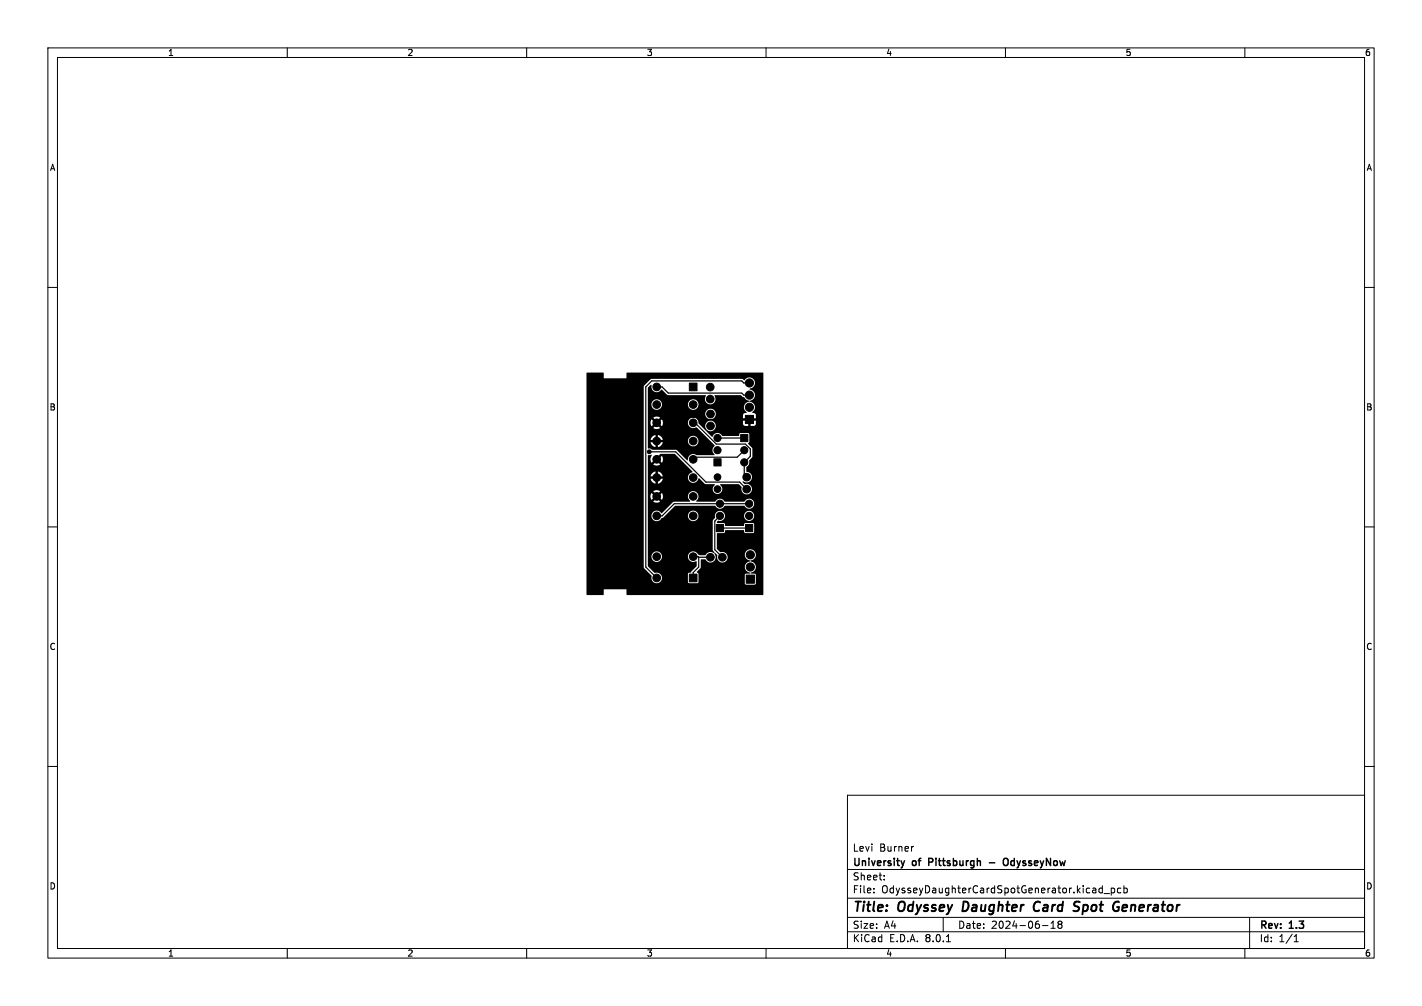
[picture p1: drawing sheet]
<svg xmlns="http://www.w3.org/2000/svg" width="297mm" height="210mm" viewBox="0 0 297 210" stroke-linecap="round" stroke-linejoin="round" font-family="sans-serif">
<defs><g id="words">
<g font-size="2.8">
<text x="178" y="190.9">Title:</text>
<text x="187.7" y="190.9">Odyssey</text>
<text x="201.9" y="190.9">Daughter</text>
<text x="217.5" y="190.9">Card</text>
<text x="226.7" y="190.9">Spot</text>
<text x="235.7" y="190.9">Generator</text>
</g>
<g font-size="2.1">
<text x="178" y="178">Levi</text>
<text x="183.7" y="178">Burner</text>
<text x="178" y="184">Sheet:</text>
<text x="178" y="181.2">University</text>
<text x="190.7" y="181.2">of</text>
<text x="194.6" y="181.2">Pittsburgh</text>
<text x="211.5" y="181.2">OdysseyNow</text>
<text x="178" y="186.7">File:</text>
<text x="184.1" y="186.7">OdysseyDaughterCardSpotGenerator.kicad_pcb</text>
<text x="178" y="196.9">KiCad</text>
<text x="178" y="194.1">Size:</text>
<text x="184.7" y="194.1">A4</text>
<text x="185.7" y="196.9">E.D.A.</text>
<text x="193.3" y="196.9">8.0.1</text>
<text x="200" y="194.1">Date:</text>
<text x="207" y="194.1">2024-06-18</text>
<text x="263" y="194.3">Rev:</text>
<text x="263" y="196.9">Id:</text>
<text x="267.1" y="196.9">1/1</text>
<text x="269.4" y="194.3">1.3</text>
</g>
<g font-size="1.8">
<text x="35" y="11.9">1</text>
<text x="85" y="11.9">2</text>
<text x="135" y="11.9">3</text>
<text x="185" y="11.9">4</text>
<text x="235" y="11.9">5</text>
<text x="285" y="11.9">6</text>
<text x="10.3" y="35.9">A</text>
<text x="285.4" y="35.9">A</text>
<text x="10.3" y="85.9">B</text>
<text x="285.3" y="85.9">B</text>
<text x="10.3" y="135.9">C</text>
<text x="285.3" y="135.9">C</text>
<text x="10.3" y="185.9">D</text>
<text x="285.3" y="185.9">D</text>
<text x="35" y="199.9">1</text>
<text x="85" y="199.9">2</text>
<text x="135" y="199.9">3</text>
<text x="185" y="199.9">4</text>
<text x="235" y="199.9">5</text>
<text x="285" y="199.9">6</text>
</g>
</g></defs>
<g fill="none" stroke="#000" stroke-width=".21">
<path d="M10 10h277v190h-277zM12 12h273v186h-273zM60 10v2M110 10v2M160 10v2M210 10v2M260 10v2M10 60h2M285 60h2M10 110h2M285 110h2M10 160h2"/>
<path d="M285 160h2M177 166h108v32h-108zM190.8 176.7l-.3 .1M60 198v2M110 198v2M160 198v2M177 194.5h108M177 191.5h108M177 187.5h108M177 181.5h108M182.5 186.3v.1M182.5 185.5v.1"/>
<path d="M184.7 183.6v.1M184.7 182.8v.1M197 191.5v3M197.7 196.6h.8M210 198v2M217.7 193.2h1.2M219.5 193.8h.9M219.5 192.7l.5-.4v1.5M221.2 192.9l-.2 .3v.3l.2 .3 .5-.1 .1-.2-.1-.4-.2-.2M221.2 192.9l-.2-.2 .2-.4 .5 .1 .1 .2-.3 .3M221.2 192.9h.3M229.6 186.3l.2 .1 .4-.1"/>
<path d="M230.2 184.9v1.5M230.2 185.5l-.4-.1-.2 .1M230.6 186.5h1.1M232.1 185.5l.4-.1 .3 .3-.1 .6h-.6M232.1 185.4v1.5M234.1 185.5l-.4-.1-.3 .3 .1 .6h.6M234.7 185.5l.5-.1 .3 .3-.2 .6h-.6M234.7 184.9v1.5M260 198v2M261 191.5v6.5M270.3 196.6h.9M270.3 195.5l.4-.4v1.5"/>
</g>
<path d="M201.3 188.2l-.3 2h.5M216.9 188.2a1.07 1.07 0 0 0-1 .8 1.07 1.07 0 0 0 .5 1.2l.5-.1M224.8 188.2l.7 .1M225 189.3l.4 .3-.3 .5M235.2 188.9l-.6 .1-.2 .9 .2 .3 .6-.1M235.4 189.4l-1 .1" fill="none" stroke="#000" stroke-width=".4"/>
<path d="M188.9 179.7l-.3 1M194 180h.6M194.6 179.2h-.6v1.5M209.6 179.4l.3-.2a.5 .5 0 0 1 .7 .5v.5a.5 .5 0 0 1-.5 .5 .5 .5 0 0 1-.5-.5zM206.6 180.1h1.2" fill="none" stroke="#000" stroke-width=".3"/>
<g fill="#000" stroke="#000" stroke-width=".21">
<path d="M144 80h1.6v1.6h-1.6zM149.1 95.8h1.5v1.5h-1.5zM154.7 90.7h1.5v1.5h-1.5zM155.7 86.7h1.7v1.7h-1.7zM144 119.8h1.6v1.7h-1.6zM149.6 109.5h1.5v1.5h-1.5zM155.7 109.5h1.5v1.5h-1.5zM155.9 120.1h1.7v1.7h-1.7z"/>
<circle cx="156.5" cy="79.9" r=".85"/>
<circle cx="135.6" cy="94.3" r=".4"/>
<circle cx="137.2" cy="92.1" r=".8"/>
<circle cx="137.2" cy="88.3" r=".8"/>
<circle cx="137.2" cy="99.7" r=".8"/>
<circle cx="137.2" cy="95.9" r=".8"/>
<circle cx="137.2" cy="80.8" r=".8"/>
<circle cx="137.2" cy="84.5" r=".8"/>
<circle cx="144.8" cy="88.3" r=".8"/>
<circle cx="144.8" cy="95.9" r=".8"/>
<circle cx="144.8" cy="84.5" r=".8"/>
<circle cx="144.8" cy="99.7" r=".8"/>
<circle cx="144.8" cy="92.1" r=".8"/>
<circle cx="148.3" cy="80.8" r=".8"/>
<circle cx="148.3" cy="83.3" r=".8"/>
<circle cx="148.4" cy="88.9" r=".8"/>
<circle cx="148.4" cy="86.4" r=".8"/>
<circle cx="149.9" cy="99.6" r=".7"/>
<circle cx="149.9" cy="94" r=".75"/>
<circle cx="149.9" cy="91.4" r=".75"/>
<circle cx="155.4" cy="94" r=".75"/>
<circle cx="155.4" cy="96.5" r=".75"/>
<circle cx="156" cy="99.6" r=".8"/>
<circle cx="156.5" cy="82.5" r=".85"/>
<circle cx="156.5" cy="85" r=".85"/>
<circle cx="137.2" cy="116.2" r=".8"/>
<circle cx="137.2" cy="103.6" r=".8"/>
<circle cx="137.2" cy="107.7" r=".8"/>
<circle cx="144.8" cy="103.6" r=".8"/>
<circle cx="144.8" cy="116.2" r=".8"/>
<circle cx="144.8" cy="107.7" r=".8"/>
<circle cx="148.4" cy="116.3" r=".8"/>
<circle cx="149.9" cy="102.1" r=".7"/>
<circle cx="150.4" cy="105.2" r=".75"/>
<circle cx="150.4" cy="107.7" r=".75"/>
<circle cx="150.9" cy="116.3" r=".8"/>
<circle cx="156" cy="102.1" r=".8"/>
<circle cx="156.5" cy="105.2" r=".75"/>
<circle cx="156.5" cy="107.7" r=".75"/>
<circle cx="156.7" cy="118.4" r=".85"/>
<circle cx="156.7" cy="115.8" r=".85"/>
<circle cx="137.2" cy="120.6" r=".8"/>
</g>
<g fill="none" stroke="#000" stroke-width=".25">
<path d="M156.5 79.9h-1.1l-.5-.4h-18.8l-1.2 1.3v37.6l2.3 2.3M135.6 94.3h5.5l6.3 6.3h7.1l1.5 1.5M137.2 80.8h1.1l1.3 1.3h15.3l.5 .4h1.1M144.8 88.3h.4l4.4 4.4h6.1l1 1v1.6l-1.3 1.2v2.6l.6 .5M149.9 91.4h5.5M155.4 94l-1.4 1.4h-8.8l-.4 .5M156.5 87.6h-10.6l-.4-.5h-7.2l-1.1 1.2M144.8 116.2h1l.1 .1M145.9 116.3v2.1l-1.1 1.1v1.2M145.9 116.3h2.5M150.4 110.2h6.1M150.4 107.7l-1.1 1.1v5.9l1.6 1.6"/>
<path d="M156.5 105.2h-15.7l-2.5 2.5h-1.1"/>
</g>
<path d="M122.5 77.8h3.5l.2 1.2h4.6l.2-1.2h28.4v46.3l-.1 .1h-28.3l-.2-1.2h-4.6l-.2 1.2h-3.5v-43.5h12v37.7l1.6 1.8a1.12 1.12 0 0 0 1 1.5 1.12 1.12 0 0 0 1.2-1.4 1.12 1.12 0 0 0-1.6-.7l-1.4-1.4v-2h.8v.2a1.11 1.11 0 0 0 1.2 .9 1.11 1.11 0 0 0 1-1.1h5.4v.2a1.19 1.19 0 0 0 1.8 .8v1l-1.2 1.3-.4 .1-.2 .2v1.7l.2 .2 1.7 .1 .2-.2 .1-1.8-.4-.4 .9-1h9.2a1.36 1.36 0 0 0 1.1 1.2l-.1 .2h-.8l-.2 .2v1.8l.2 .3h1.8l.3-.3-.1-1.9-.9-.1-.1-.2a1.25 1.25 0 0 0 1.1-1.2 1.25 1.25 0 0 0-1.2-1.3l.1-.1a1.18 1.18 0 0 0 .8-1.8 1.18 1.18 0 0 0-2 .1 1.18 1.18 0 0 0 1.1 1.7l-.1 .2a1.15 1.15 0 0 0-1 1.2h-9.2v-1.6h.9a1.14 1.14 0 0 0 1.7 .4 1.14 1.14 0 0 0 .2-1.7h.2l.4 .4a1.12 1.12 0 0 0 1 1.5 1.12 1.12 0 0 0 1.2-1.4 1.12 1.12 0 0 0-1.6-.7l-.7-.8 .1-3.2h1.4l.3-.6h3.8l.3 .6h1.7l.2-.2v-1.7l-.2-.2h-1.6l-.2 .1-.2 .5h-3.8l-.3-.6h-1.4l-.1-.3 .3-.2a1.07 1.07 0 0 0 1.4-1h4v.2a1.06 1.06 0 0 0 1.7 .6 1.06 1.06 0 0 0-.2-1.8 1.06 1.06 0 0 0-1.5 1h-4v-.2a1.09 1.09 0 0 0-1.4-.8 1.09 1.09 0 0 0-.7 1.4l-.4 .6v6.1l.3 .7a1.36 1.36 0 0 0-1.8 .3l-.1 .1-1.4-.1a1.14 1.14 0 0 0-1.3-.7 1.14 1.14 0 0 0-.9 1.1h-5.4l-.1-.2a1.11 1.11 0 0 0-1.1-.9 1.11 1.11 0 0 0-1 1.1h-.8v-8.5h.8v.2a1.16 1.16 0 0 0 1 .9 1.16 1.16 0 0 0 1.2-.7l.6-.4h4.8v.2a1.11 1.11 0 0 0 1.7 .7 1.11 1.11 0 0 0-.1-1.9 1.11 1.11 0 0 0-1.6 1h-4.8l2.1-2.1h8.4a1.12 1.12 0 0 0 1 .6 1.12 1.12 0 0 0 1-.6h4.1a1.07 1.07 0 0 0 1.7 .3 1.07 1.07 0 0 0-.2-1.7 1.07 1.07 0 0 0-1.6 .5h-4.1a1.12 1.12 0 0 0-1-.6 1.12 1.12 0 0 0-1 .6h-3.8l-.1-.1a1.15 1.15 0 0 0 .2-1.7 1.15 1.15 0 0 0-1.8 0 1.15 1.15 0 0 0 .3 1.7l-3.4 .2-2.5 2.3a1.17 1.17 0 0 0-1.3-.5 1.17 1.17 0 0 0-.8 1.1h-.8v-4.1h.6l.2 .8 .7-.7 .3 .3-.7 .7a1.28 1.28 0 0 0 1.5 0l-.7-.7 .4-.3 .6 .7 .2-.3v-.7l-.2-.5-.6 .7-.4-.4 .7-.6a1.28 1.28 0 0 0-1.5 0l.7 .6-.3 .4-.7-.7-.2 .7h-.6v-4.2h1.5v.5h-.9l.4 .8 .6 .3v-1h.5v1l.6-.3 .4-.6v-.2h-.9v-.5h.9l-.4-.7-.6-.3v1h-.5v-1l-.6 .3-.4 .7h-.6v-4.3l.7-.2 .1 .2a1.32 1.32 0 0 0 0 1.5l.7-.7 .3 .4-.7 .7 .3 .1 .7 .1 .5-.2-.7-.7 .4-.4 .6 .7a1.28 1.28 0 0 0 0-1.4l-.6 .6-.4-.3 .8-.8 3 .1 3.6 3.6v.2a1.13 1.13 0 0 0-.5 1.9 1.13 1.13 0 0 0 1.9-.7l1.3 1.2 1.9 .1 .1 .1a1.04 1.04 0 0 0-.2 1.6 1.04 1.04 0 0 0 1.6-.1 1.04 1.04 0 0 0-.3-1.5l3.9-.1 .6 .6a1.12 1.12 0 0 0 1 1.4 1.12 1.12 0 0 0 1.2-1.3 1.12 1.12 0 0 0-1.6-.8l-.4-.3v-.2a1.15 1.15 0 0 0 1.7-.2 1.15 1.15 0 0 0-.4-1.7l-.5-.2v-1a1.22 1.22 0 0 0 .6-1.3l.6-.7v-1.7l-.9-1.1 .3-.4v-1.6l-.1-.2h-1.8l-.3 .6h-3.5a1.13 1.13 0 0 0-1.1-.6 1.13 1.13 0 0 0-.9 .8l-2.4-2.3h.9a1.11 1.11 0 0 0 1.6 1 1.11 1.11 0 0 0 .2-1.9 1.11 1.11 0 0 0-1.8 .7v.2h-.9l-.5-.5a1.11 1.11 0 0 0-1.3-1.2 1.11 1.11 0 0 0-.9 1.5 1.11 1.11 0 0 0 1.7 .5l3.8 3.7v.2a1.14 1.14 0 0 0 0 1.8l-3.7 .1a1.18 1.18 0 0 0-1.3-.1 1.18 1.18 0 0 0-.6 1.2l-2.3-2.2h-5.1l-.3-.2-.5-.1-.1-1.8h1.5v.5h-.9l.4 .8 .6 .3v-1h.5v1l.6-.3 .3-.4 .1-.4h-.9l.1-.2h6.1a1.11 1.11 0 0 0 1.6 1 1.11 1.11 0 0 0 .1-1.9 1.11 1.11 0 0 0-1.7 .7v.2h-6.1l-.1-.3h.9l-.4-.7-.6-.3v1h-.5v-1l-.6 .3-.4 .7h-.6v-3.5h.6l.2 .7 .7-.7 .3 .4-.7 .6a1.28 1.28 0 0 0 1.5 0l-.7-.6 .4-.4 .6 .7 .2-.3v-.7l-.2-.5-.6 .7-.4-.3 .7-.7a1.28 1.28 0 0 0-1.5 0l.7 .7-.3 .3-.7-.7-.2 .8h-.6v-1.9h12a1.11 1.11 0 0 0 1.6 1 1.11 1.11 0 0 0 .2-1.9 1.11 1.11 0 0 0-1.8 .7v.2h-12v-1.9h.8a1.11 1.11 0 0 0 1.1 1.1 1.11 1.11 0 0 0 1.1-1.1h5.4v.2a1.11 1.11 0 0 0 1.7 .6 1.11 1.11 0 0 0-.1-1.8 1.11 1.11 0 0 0-1.6 1h-5.4l-.1-.2a1.11 1.11 0 0 0-1.1-.9 1.11 1.11 0 0 0-1 1.1h-.8v-3.5l.7-.7a1.21 1.21 0 0 0 .4 1.2 1.21 1.21 0 0 0 1.3 .3l.5-.5 1.3 1.2h7.8l.2 .1a1.13 1.13 0 0 0 .1 1.5 1.13 1.13 0 0 0 1.6 0 1.13 1.13 0 0 0 0-1.5l5.5-.1 .7 .4 .4 .5 .7 .3v.2a1.22 1.22 0 0 0-1.1 .9 1.22 1.22 0 0 0 .6 1.3l-.1 .1a.55 .55 0 0 0-.7 .5v.6h.9v.5h-.9l.1 1 1 .1v-.9h.5v.9h.7l.4-.4v-.7h-.9v-.5h.9v-.7l-.3-.3-.5-.2a1.29 1.29 0 0 0 .5-1.3 1.29 1.29 0 0 0-1.1-1l.1-.1a1.21 1.21 0 0 0 1.1-1.3 1.21 1.21 0 0 0-1.2-1.2l.1-.1a1.19 1.19 0 0 0 .9-1.8 1.19 1.19 0 0 0-2.1 .1l-.4-.3h-18.9l-1.6 1.6h-12z" fill="#000"/>
<use href="#words"/>
</svg>
